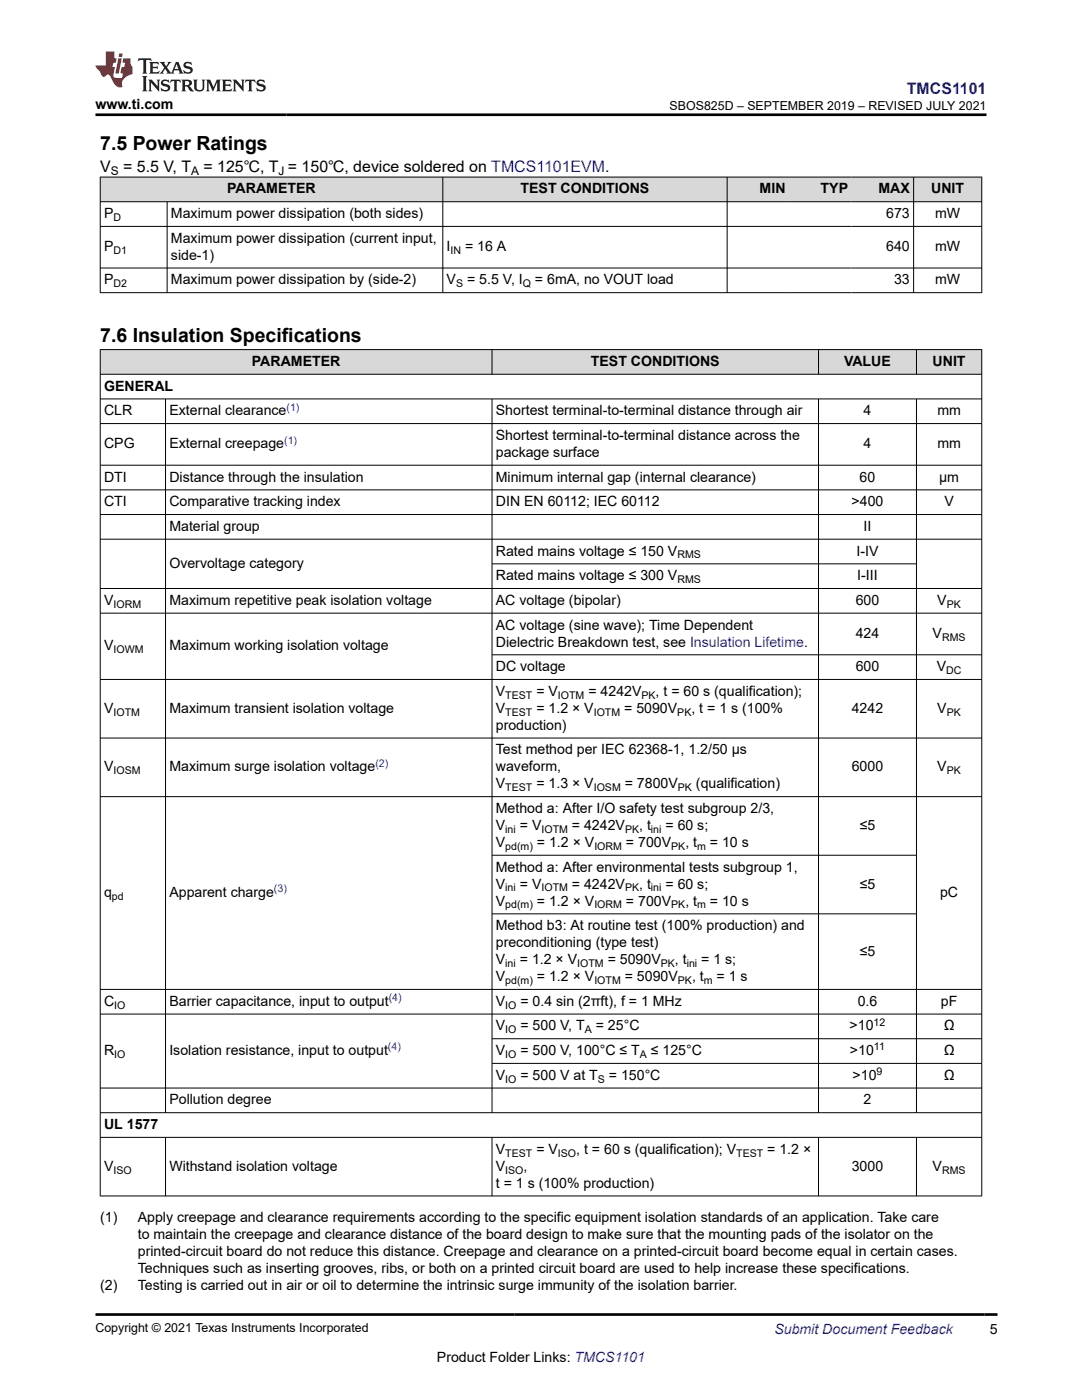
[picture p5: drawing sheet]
<svg xmlns="http://www.w3.org/2000/svg" width="216mm" height="279mm" viewBox="0 0 216 279" stroke-linecap="round" stroke-linejoin="round" font-family="sans-serif">
<defs><g id="words">
<g font-size="3.9">
<text x="20" y="29.9">7.5 Power Ratings</text>
<text x="20" y="68.2">7.6 Insulation Specifications</text>
</g>
<text font-size="3.2" fill="#00f" x="181" y="18.7">TMCS1101</text>
<g font-size="3.2">
<text x="20" y="34.3">V</text>
<text x="24.6" y="34.3">= 5.5 V, T</text>
<text x="40.6" y="34.3">= 125℃, T = 150℃, device soldered on TMCS1101EVM.</text>
</g>
<g font-size="2.8">
<text x="19" y="21.8">www.ti.com</text>
<text x="45.3" y="38.6">PARAMETER</text>
<text x="103.9" y="38.6">TEST CONDITIONS</text>
<text x="151.6" y="38.6">MIN</text>
<text x="163.7" y="38.6">TYP</text>
<text x="175.3" y="38.6">MAX</text>
<text x="185.8" y="38.6">UNIT</text>
<text x="20.8" y="43.5">P</text>
<text x="34.1" y="43.5">Maximum power dissipation (both sides)</text>
<text x="176.8" y="43.5">673</text>
<text x="186.6" y="43.5">mW</text>
<text x="20.8" y="50.1">P</text>
<text x="34.1" y="48.5">Maximum power dissipation (current input,</text>
<text x="34.1" y="51.8">side-1)</text>
<text x="89.1" y="50.1">I</text>
<text x="92.8" y="50.1">= 16 A</text>
<text x="176.8" y="50.1">640</text>
<text x="186.6" y="50.1">mW</text>
<text x="20.8" y="56.8">P</text>
<text x="34.1" y="56.8">Maximum power dissipation by (side-2)</text>
<text x="89.1" y="56.8">V</text>
<text x="93.2" y="56.8">= 5.5 V, I</text>
<text x="106.7" y="56.8">= 6mA, no VOUT load</text>
<text x="178.4" y="56.8">33</text>
<text x="186.6" y="56.8">mW</text>
<text x="20.8" y="78">GENERAL</text>
<text x="50.3" y="73">PARAMETER</text>
<text x="117.9" y="73">TEST CONDITIONS</text>
<text x="168.4" y="73">VALUE</text>
<text x="186.1" y="73">UNIT</text>
<text x="20.8" y="82.9">CLR</text>
<text x="33.8" y="82.9">External clearance</text>
<text x="98.9" y="82.9">Shortest terminal-to-terminal distance through air</text>
<text x="172.3" y="82.9">4</text>
<text x="187" y="82.9">mm</text>
<text x="20.8" y="89.5">CPG</text>
<text x="33.8" y="89.5">External creepage</text>
<text x="98.9" y="87.8">Shortest terminal-to-terminal distance across the</text>
<text x="172.3" y="89.5">4</text>
<text x="187" y="89.5">mm</text>
<text x="98.9" y="91.2">package surface</text>
<text x="20.8" y="96.1">DTI</text>
<text x="20.8" y="101">CTI</text>
<text x="33.8" y="96.1">Distance through the insulation</text>
<text x="33.8" y="101">Comparative tracking index</text>
<text x="98.9" y="96.1">Minimum internal gap (internal clearance)</text>
<text x="98.9" y="101">DIN EN 60112; IEC 60112</text>
<text x="169.9" y="101">&gt;400</text>
<text x="171.5" y="96.1">60</text>
<text x="187.4" y="96.1">µm</text>
<text x="188.4" y="101">V</text>
<text x="33.8" y="106">Material group</text>
<text x="172.3" y="106">II</text>
<text x="33.8" y="113.3">Overvoltage category</text>
<text x="98.9" y="110.9">Rated mains voltage ≤ 150 V</text>
<text x="170.9" y="110.9">I-IV</text>
<text x="98.9" y="115.8">Rated mains voltage ≤ 300 V</text>
<text x="171.1" y="115.8">I-III</text>
<text x="20.8" y="120.7">V</text>
<text x="33.8" y="120.7">Maximum repetitive peak isolation voltage</text>
<text x="98.9" y="120.7">AC voltage (bipolar)</text>
<text x="98.9" y="125.6">AC voltage (sine wave); Time Dependent</text>
<text x="170.7" y="120.7">600</text>
<text x="187" y="120.7">V</text>
<text x="20.8" y="129.8">V</text>
<text x="33.8" y="129.8">Maximum working isolation voltage</text>
<text x="98.9" y="129">Dielectric Breakdown test, see Insulation Lifetime.</text>
<text x="170.7" y="127.3">424</text>
<text x="186.1" y="127.3">V</text>
<text x="98.9" y="134">DC voltage</text>
<text x="170.7" y="134">600</text>
<text x="186.9" y="134">V</text>
<text x="20.8" y="142.3">V</text>
<text x="33.8" y="142.3">Maximum transient isolation voltage</text>
<text x="98.9" y="142.3">V</text>
<text x="98.9" y="138.9">V</text>
<text x="107" y="142.3">= 1.2 × V</text>
<text x="107" y="138.9">= V</text>
<text x="117.4" y="138.9">= 4242V</text>
<text x="124.6" y="142.3">= 5090V</text>
<text x="130.8" y="138.9">, t = 60 s (qualification);</text>
<text x="138" y="142.3">, t = 1 s (100%</text>
<text x="170" y="142.3">4242</text>
<text x="187" y="142.3">V</text>
<text x="98.9" y="145.6">production)</text>
<text x="20.8" y="154">V</text>
<text x="33.8" y="154">Maximum surge isolation voltage</text>
<text x="98.9" y="150.6">Test method per IEC 62368-1, 1.2/50 µs</text>
<text x="98.9" y="154">waveform,</text>
<text x="170" y="154">6000</text>
<text x="187" y="154">V</text>
<text x="98.9" y="157.3">V</text>
<text x="107" y="157.3">= 1.3 × V</text>
<text x="124.7" y="157.3">= 7800V</text>
<text x="138.9" y="157.3">(qualification)</text>
<text x="98.9" y="162.3">Method a: After I/O safety test subgroup 2/3,</text>
<text x="98.9" y="165.6">V</text>
<text x="103.7" y="165.6">= V</text>
<text x="114.1" y="165.6">= 4242V</text>
<text x="127.5" y="165.6">, t</text>
<text x="132.8" y="165.6">= 60 s;</text>
<text x="171.5" y="165.6">≤5</text>
<text x="98.9" y="169">V</text>
<text x="98.9" y="174">Method a: After environmental tests subgroup 1,</text>
<text x="107.1" y="169">= 1.2 × V</text>
<text x="124.9" y="169">= 700V</text>
<text x="136.8" y="169">, t</text>
<text x="141.7" y="169">= 10 s</text>
<text x="20.8" y="179">q</text>
<text x="33.8" y="179">Apparent charge</text>
<text x="98.9" y="177.3">V</text>
<text x="103.7" y="177.3">= V</text>
<text x="114.1" y="177.3">= 4242V</text>
<text x="127.5" y="177.3">, t</text>
<text x="132.8" y="177.3">= 60 s;</text>
<text x="171.5" y="177.3">≤5</text>
<text x="187.6" y="179">pC</text>
<text x="98.9" y="180.7">V</text>
<text x="98.9" y="185.7">Method b3: At routine test (100% production) and</text>
<text x="107.1" y="180.7">= 1.2 × V</text>
<text x="124.9" y="180.7">= 700V</text>
<text x="136.8" y="180.7">, t</text>
<text x="141.7" y="180.7">= 10 s</text>
<text x="98.9" y="189">preconditioning (type test)</text>
<text x="171.5" y="190.7">≤5</text>
<text x="98.9" y="192.4">V</text>
<text x="98.9" y="195.8">V</text>
<text x="103.7" y="192.4">= 1.2 × V</text>
<text x="107.1" y="195.8">= 1.2 × V</text>
<text x="121.3" y="192.4">= 5090V</text>
<text x="124.7" y="195.8">= 5090V</text>
<text x="134.7" y="192.4">, t</text>
<text x="138.1" y="195.8">, t</text>
<text x="139.9" y="192.4">= 1 s;</text>
<text x="143" y="195.8">= 1 s</text>
<text x="20.8" y="200.7">C</text>
<text x="33.8" y="200.7">Barrier capacitance, input to output</text>
<text x="98.9" y="200.7">V</text>
<text x="103.8" y="200.7">= 0.4 sin (2πft), f = 1 MHz</text>
<text x="171.1" y="200.7">0.6</text>
<text x="187.7" y="200.7">pF</text>
<text x="98.9" y="205.7">V</text>
<text x="103.8" y="205.7">= 500 V, T</text>
<text x="118.9" y="205.7">= 25°C</text>
<text x="169.5" y="205.7">&gt;10</text>
<text x="188.3" y="205.7">Ω</text>
<text x="20.8" y="210.6">R</text>
<text x="33.8" y="210.6">Isolation resistance, input to output</text>
<text x="98.9" y="210.6">V</text>
<text x="98.9" y="215.5">V</text>
<text x="103.8" y="210.6">= 500 V, 100°C ≤ T</text>
<text x="103.8" y="215.5">= 500 V at T</text>
<text x="121.5" y="215.5">= 150°C</text>
<text x="129.9" y="210.6">≤ 125°C</text>
<text x="169.6" y="210.6">&gt;10</text>
<text x="170.1" y="215.5">&gt;10</text>
<text x="188.3" y="210.6">Ω</text>
<text x="188.3" y="215.5">Ω</text>
<text x="33.8" y="220.4">Pollution degree</text>
<text x="172.3" y="220.4">2</text>
<text x="20.8" y="225.3">UL 1577</text>
<text x="20.8" y="233.6">V</text>
<text x="33.8" y="233.6">Withstand isolation voltage</text>
<text x="98.9" y="233.6">V</text>
<text x="98.9" y="230.3">V</text>
<text x="104.5" y="233.6">,</text>
<text x="107" y="230.3">= V</text>
<text x="115" y="230.3">, t = 60 s (qualification); V</text>
<text x="153.1" y="230.3">= 1.2 ×</text>
<text x="170" y="233.6">3000</text>
<text x="186.1" y="233.6">V</text>
<text x="98.9" y="237">t = 1 s (100% production)</text>
<text x="20" y="243.8">(1)</text>
<text x="27.5" y="243.8">Apply creepage and clearance requirements according to the specific equipment isolation standards of an application. Take care</text>
<text x="27.5" y="247.2">to maintain the creepage and clearance distance of the board design to make sure that the mounting pads of the isolator on the</text>
<text x="27.5" y="250.6">printed-circuit board do not reduce this distance. Creepage and clearance on a printed-circuit board become equal in certain cases.</text>
<text x="20" y="257.4">(2)</text>
<text x="27.5" y="254">Techniques such as inserting grooves, ribs, or both on a printed circuit board are used to help increase these specifications.</text>
<text x="27.5" y="257.4">Testing is carried out in air or oil to determine the intrinsic surge immunity of the isolation barrier.</text>
<text x="197.5" y="266.1">5</text>
<text x="87.2" y="271.7">Product Folder Links: TMCS1101</text>
</g>
<text font-size="2.8" fill="#00f" x="154.5" y="266.2">Submit Document Feedback</text>
<g font-size="2.5">
<text x="133.6" y="21.9">SBOS825D – SEPTEMBER 2019 – REVISED JULY 2021</text>
<text x="19" y="265.9">Copyright © 2021 Texas Instruments Incorporated</text>
</g>
<g font-size="2.4">
<text x="22.1" y="34.9">S</text>
<text x="38.2" y="34.9">A</text>
<text x="55.6" y="34.9">J</text>
</g>
<g font-size="2.1">
<text x="22.6" y="44.1">D</text>
<text x="22.6" y="50.7">D1</text>
<text x="89.9" y="50.7">IN</text>
<text x="22.6" y="57.3">D2</text>
<text x="91" y="57.3">S</text>
<text x="104.3" y="57.3">Q</text>
<text x="135.2" y="111.4">RMS</text>
<text x="135.2" y="116.4">RMS</text>
<text x="22.6" y="121.3">IORM</text>
<text x="188.9" y="121.3">PK</text>
<text x="22.6" y="130.4">IOWM</text>
<text x="188" y="127.9">RMS</text>
<text x="188.8" y="134.5">DC</text>
<text x="22.6" y="142.8">IOTM</text>
<text x="100.8" y="142.8">TEST</text>
<text x="100.8" y="139.4">TEST</text>
<text x="111.3" y="139.4">IOTM</text>
<text x="118.5" y="142.8">IOTM</text>
<text x="128" y="139.4">PK</text>
<text x="135.1" y="142.8">PK</text>
<text x="188.9" y="142.8">PK</text>
<text x="22.6" y="154.5">IOSM</text>
<text x="188.9" y="154.5">PK</text>
<text x="100.8" y="157.9">TEST</text>
<text x="118.5" y="157.9">IOSM</text>
<text x="135.3" y="157.9">PK</text>
<text x="100.8" y="166.2">ini</text>
<text x="108" y="166.2">IOTM</text>
<text x="124.7" y="166.2">PK</text>
<text x="129.9" y="166.2">ini</text>
<text x="100.8" y="169.6">pd(m)</text>
<text x="118.6" y="169.6">IORM</text>
<text x="133.9" y="169.6">PK</text>
<text x="139.1" y="169.6">m</text>
<text x="22.3" y="179.6">pd</text>
<text x="100.8" y="177.9">ini</text>
<text x="108" y="177.9">IOTM</text>
<text x="124.7" y="177.9">PK</text>
<text x="129.9" y="177.9">ini</text>
<text x="100.8" y="181.3">pd(m)</text>
<text x="118.6" y="181.3">IORM</text>
<text x="133.9" y="181.3">PK</text>
<text x="139.1" y="181.3">m</text>
<text x="100.8" y="196.4">pd(m)</text>
<text x="100.8" y="193">ini</text>
<text x="115.2" y="193">IOTM</text>
<text x="118.6" y="196.4">IOTM</text>
<text x="131.9" y="193">PK</text>
<text x="135.3" y="196.4">PK</text>
<text x="137" y="193">ini</text>
<text x="140.4" y="196.4">m</text>
<text x="22.8" y="201.3">IO</text>
<text x="100.8" y="201.3">IO</text>
<text x="100.8" y="206.2">IO</text>
<text x="116.7" y="206.2">A</text>
<text x="174.3" y="204.7">12</text>
<text x="174.4" y="209.6">11</text>
<text x="22.8" y="211.1">IO</text>
<text x="100.8" y="211.1">IO</text>
<text x="127.7" y="211.1">A</text>
<text x="174.9" y="214.6">9</text>
<text x="100.8" y="216.1">IO</text>
<text x="119.3" y="216.1">S</text>
<text x="100.8" y="230.8">TEST</text>
<text x="111.3" y="230.8">ISO</text>
<text x="146.9" y="230.8">TEST</text>
<text x="22.6" y="234.2">ISO</text>
<text x="100.8" y="234.2">ISO</text>
<text x="188" y="234.2">RMS</text>
</g>
<g font-size="2.1" fill="#00f">
<text x="57.2" y="81.9">(1)</text>
<text x="56.7" y="88.6">(1)</text>
<text x="74.9" y="153">(2)</text>
<text x="54.7" y="178.1">(3)</text>
<text x="77.6" y="199.8">(4)</text>
<text x="77.4" y="209.6">(4)</text>
</g>
</g></defs>
<g fill="#d8d8d8">
<path d="M20 35.3h175.9v5h-175.9z" fill-rule="evenodd"/>
<path d="M20.1 35.4h68.2v4.8h-68.2z" fill-rule="evenodd"/>
<path d="M88.4 35.4h56.6v4.8h-56.6z" fill-rule="evenodd"/>
<path d="M145.2 35.4h12.3v4.8h-12.3z" fill-rule="evenodd"/>
<path d="M157.5 35.4h12.4v4.8h-12.4z" fill-rule="evenodd"/>
<path d="M169.9 35.4h12.3v4.8h-12.3z" fill-rule="evenodd"/>
<path d="M182.4 35.4h13.4v4.8h-13.4z" fill-rule="evenodd"/>
</g>
<path d="M19.9 35.3h176.1M20 35.3v23.2M88.4 35.3v23.2M145.1 35.3v23.2M182.3 35.3v23.2M195.9 35.3v23.2M19.9 40.3h176.1M19.9 45.2h176.1M19.9 53.5h176.1M19.9 58.4h176.1M33.4 40.3v18.2" fill="none" stroke="#000" stroke-width=".2"/>
<g fill="#d8d8d8">
<path d="M20 69.8h175.9v4.9h-175.9z" fill-rule="evenodd"/>
<path d="M20.1 69.8h78v4.8h-78z" fill-rule="evenodd"/>
<path d="M98.2 69.8h65.1v4.8h-65.1z" fill-rule="evenodd"/>
<path d="M163.4 69.8h19.4v4.8h-19.4z" fill-rule="evenodd"/>
<path d="M182.9 69.8h12.9v4.8h-12.9z" fill-rule="evenodd"/>
</g>
<g fill="none" stroke="#000" stroke-width=".2">
<path d="M19.9 69.8h176.1M19.9 74.7h176.1M19.9 79.6h176.1M20 69.7v169M33 79.6v142.5M98.2 69.7v5.1M98.2 79.6v142.5M163.3 69.7v5.1M163.3 79.6v142.5M182.9 69.7v5.1M182.9 79.6v142.5M195.9 69.7v169"/>
<path d="M19.9 84.5h176.1M19.9 92.8h176.1M19.9 97.8h176.1M19.9 102.7h176.1M19.9 107.6h176.1M19.9 117.4h176.1M98.2 112.5h84.7M19.9 122.4h176.1M98.2 130.7h97.8M196 135.6h-176.1M19.9 147.3h176.1M19.9 159h176.1"/>
<path d="M98.2 170.7h84.7M19.9 197.5h176.1M98.2 182.4h84.7M19.9 202.4h176.1M98.2 207.3h97.8M98.2 212.2h97.8M196 217.1h-176.1M19.9 222.1h176.1M19.9 227h176.1M19.9 238.7h176.1M33 227v11.7M98.2 227v11.7"/>
<path d="M163.3 227v11.7M182.9 227v11.7"/>
</g>
<path d="M27.7 11.6l-.2 .6 .5-.2h.6v.1v2.2l-.2 .4h1l-.2-.4v-2.2v-.1h.5l.5 .2-.1-.6zM29.8 12.4l.2 .3v1.6l-.2 .4h1.9l.1-.6a1.08 1.08 0 0 1-1.3 .2v-.7h.6l.4 .2v-.7l-.4 .2h-.6v-.5l.2-.2a1 1 0 0 1 1 .3l-.1-.5zM31.8 12.4l1 1.1-1 1.2h.9l-.2-.2 .4-.8 .5 .8-.2 .2h1.6l-.2-.2 .1-.5h1l.1 .5-.1 .2h.9l-.2-.4-.8-1.9h-.5l-1 2.1-.8-1.1 .9-1h-.8l.2 .2-.5 .6-.3-.6 .1-.2zM35.2 12.8l.4 1h-.8zM36.8 12.5a.65 .65 0 0 0-.2 .7 .65 .65 0 0 0 .6 .5l.7 .1 .1 .3a.79 .79 0 0 1-.7 .4 .79 .79 0 0 1-.7-.5l.1 .7 .2-.1a.93 .93 0 0 0 1.1 0 .93 .93 0 0 0 .4-.9 1.46 1.46 0 0 0-1.2-.6l-.1-.3a1.09 1.09 0 0 1 1.2 .2l-.2-.6-.1 .1-.6-.2zM28.4 15.2l.2 .4v2.2l-.2 .4h1l-.2-.4v-2.2l.2-.4zM29.6 15.9l.2 .4v1.5l-.2 .4h.8l-.3-.4v-1.3l1.7 1.8v-2l.2-.4h-.8l.2 .2 .1 1.1-1.2-1.3zM32.3 16a.65 .65 0 0 0-.2 .8 .65 .65 0 0 0 .7 .4l.6 .2 .1 .2a.79 .79 0 0 1-.7 .4 .79 .79 0 0 1-.7-.5l.1 .7 .2-.1a.93 .93 0 0 0 1.1 .1 .93 .93 0 0 0 .4-1 1.46 1.46 0 0 0-1.2-.5l-.1-.4a1.09 1.09 0 0 1 1.2 .2l-.2-.6-.1 .1-.6-.1zM34.1 15.9l-.1 .6a.63 .63 0 0 1 .7-.3l.1 1.6-.3 .4h1l-.2-.4v-1.6a.66 .66 0 0 1 .8 .3l-.1-.6zM36.2 15.9l.2 .4v1.5l-.2 .4h.9l-.2-.2v-.7h.5l.1 .2a.79 .79 0 0 0 1.2 .6l-1-.9a.61 .61 0 0 0 .6-.6 .61 .61 0 0 0-.5-.7zM36.9 16.2h.2a.47 .47 0 0 1 .5 .1 .47 .47 0 0 1 .1 .5l-.2 .1-.6 .1zM38.5 15.9l.2 .2a2.27 2.27 0 0 0 .4 2 1.04 1.04 0 0 0 1.7-.7v-1.3l.2-.2h-.8l.2 .4v1.1a.6 .6 0 0 1-.6 .6 .6 .6 0 0 1-.6-.6v-1.1l.3-.4zM41.1 15.9l.2 .4v1.5l-.2 .4h.7l-.2-.4v-1.4l.9 1.9 .8-1.9v1.4l-.2 .4h1l-.3-.4v-1.5l.3-.4h-.8l-.7 1.5-.7-1.5zM44.3 15.9l.2 .4v1.5l-.2 .4h1.9l.1-.6a1.09 1.09 0 0 1-1.3 .2v-.7h.6l.4 .2v-.6l-.4 .2h-.6v-.6l.2-.1a1.01 1.01 0 0 1 1 .3l-.1-.6zM46.4 15.9l.3 .4v1.5l-.3 .4h.8l-.2-.4v-1.3l1.6 1.8v-2l.2-.4h-.7l.2 .2v1.1l-1.2-1.3zM49 15.9l-.1 .6a.63 .63 0 0 1 .8-.3v1.6l-.3 .4h1l-.2-.4v-1.6a.66 .66 0 0 1 .8 .3l-.1-.6zM51.4 16a.65 .65 0 0 0-.2 .8 .65 .65 0 0 0 .6 .4l.6 .2 .2 .2a.79 .79 0 0 1-.8 .4 .79 .79 0 0 1-.6-.5l.1 .7 .2-.1a.93 .93 0 0 0 1 .1 .93 .93 0 0 0 .5-1 1.46 1.46 0 0 0-1.3-.5l-.1-.4a1.09 1.09 0 0 1 1.3 .2l-.2-.6-.2 .1-.5-.1z" fill="#231f20"/>
<path d="M21.1 10.3v2.7h-2.1l.1 .4 .9 1a.95 .95 0 0 0 .9 .9 .59 .59 0 0 1 .6-.4 .59 .59 0 0 1 .5 .3l.4 .8a1.59 1.59 0 0 0 2.1 1.4 1.61 1.61 0 0 1 1-2.3l1-.3-.1-1.5a1.59 1.59 0 0 1-.4-1.7h-1.4l-.2 .9h.5l-.1 .9h-.5l-.2 .9v.3l.4 .1-.2 .9h-.6a.73 .73 0 0 1-1.1-.7l.3-1.5h-.5l.2-.9h.5l.2-.9h-.5v-1.3zM23.6 11.6l-.6 3.1h.7l.6-3.1zM23.8 10.7l-.1 .6h.7l.1-.6z" fill="#ed1c24"/>
<path d="M19 22.9h177.8M19 262.3h180" fill="none" stroke="#000" stroke-width=".53"/>
<use href="#words"/>
</svg>
